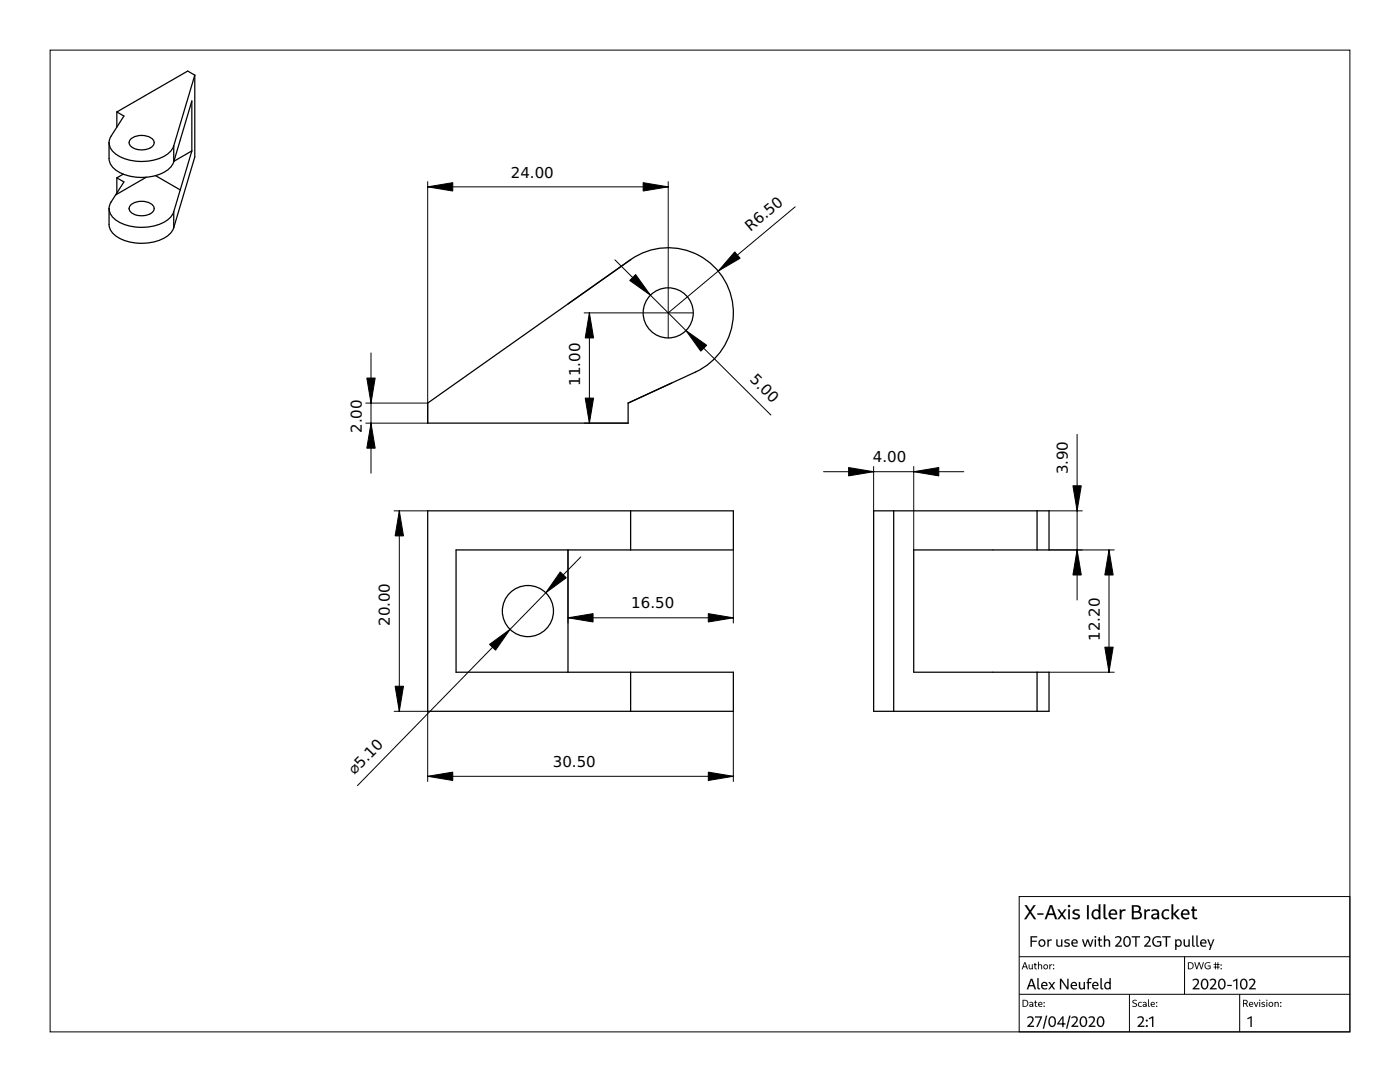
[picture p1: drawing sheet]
<svg xmlns="http://www.w3.org/2000/svg" width="279mm" height="216mm" viewBox="0 0 279 216" stroke-linecap="round" stroke-linejoin="round" font-family="sans-serif">
<defs><g id="words">
<g font-size="3">
<text x="101.9" y="35.4">24.00</text>
<text x="149.8" y="46.3" transform="rotate(-40 149.8 46.3)">R6.50</text>
<text x="115.8" y="77" transform="rotate(-90 115.8 77)">11.00</text>
<text x="149.5" y="75.8" transform="rotate(45 149.5 75.8)">5.00</text>
<text x="72.2" y="86.4" transform="rotate(-90 72.2 86.4)">2.00</text>
<text x="174.2" y="92.3">4.00</text>
<text x="213.1" y="94.7" transform="rotate(-90 213.1 94.7)">3.90</text>
<text x="77.8" y="124.9" transform="rotate(-90 77.8 124.9)">20.00</text>
<text x="126" y="121.4">16.50</text>
<text x="219.5" y="127.9" transform="rotate(-90 219.5 127.9)">12.20</text>
<text x="70.7" y="154.7" transform="rotate(-46 70.7 154.7)">⌀5.10</text>
<text x="110.3" y="153">30.50</text>
</g>
</g></defs>
<path d="M10 10h259.4v195.9h-259.4zM115.9 121.9h.1M203.4 178.9h66v27h-66zM203.4 190.9h66M203.4 198.4h66M225.4 198.4v7.5M236.4 190.9v7.5M247.4 198.4v7.5" fill="none" stroke="#000" stroke-width=".2"/>
<g fill="#000">
<path d="M248.9 203.2l.9-.4v2.1h-.2v-1.9v.1l-.6 .3z"/>
<path d="M204.4 192l-.5 1.4h.2l.4-1.3 .5 1.3h.1l-.4-1.4zM204.2 192.8v.2h.7v-.2zM205.3 192.4v.7a.35 .35 0 0 0 .3 .3 .35 .35 0 0 0 .4-.2h-.5v-.8zM205.9 192.4v.9l.2 .1v-1zM206.5 192.2v1.1l.4 .1-.3-.3v-.9zM206.3 192.4v.2h.6v-.2zM207.2 192.6l.1 .1 .5-.1v.8h.2v-.6a.4 .4 0 0 0-.3-.4 .4 .4 0 0 0-.5 .2zM207.2 191.9v1.5h.1v-1.5zM208.2 192.9a.5 .5 0 0 0 1 0 .5 .5 0 0 0-1 0zM208.3 192.9a.35 .35 0 0 1 .7 0 .35 .35 0 0 1-.7 0zM209.4 192.4v1h.2v-1zM209.5 192.6v.2l.5-.4zM210.1 193.3a.15 .15 0 0 0 .3 0 .15 .15 0 0 0-.3 0zM210.1 192.6a.15 .15 0 0 0 .3 0 .15 .15 0 0 0-.3 0z"/>
<path d="M204.4 192l-.5 1.4h.2l.4-1.3 .5 1.3h.1l-.4-1.4zM204.4 192h.3l.5 1.4h-.3l-.4-1.3-.4 1.3h-.2zM204.2 192.8v.2h.7v-.2zM204.2 192.8h.7v.2h-.7zM205.3 192.4v.7a.38 .38 0 0 0 .3 .3 .38 .38 0 0 0 .4-.2h-.5v-.8zM205.3 192.4h.2v.8l.5-.1v.2a.41 .41 0 0 1-.4 .1 .41 .41 0 0 1-.3-.3zM205.9 192.4v.9l.2 .1v-1zM205.9 192.4h.2v1l-.2-.1zM206.5 192.2v1.1l.4 .1-.3-.3v-.9zM206.5 192.1h.1l.1 1.1h.2v.2l-.4-.1zM206.3 192.4v.2h.6v-.2zM206.3 192.4h.6v.2h-.6zM207.2 192.6l.6 .1v.7h.2v-.6a.38 .38 0 0 0-.3-.4 .38 .38 0 0 0-.5 .2zM207.2 192.6l.3-.2a.37 .37 0 0 1 .5 .4v.6h-.2l-.1-.8-.4 .1zM207.2 191.9v1.5h.1v-1.5zM207.1 191.9h.2v1.5h-.2zM208.2 192.9a.5 .5 0 0 0 1 0 .5 .5 0 0 0-1 0zM208.2 192.9a.5 .5 0 0 1 1 0 .5 .5 0 0 1-1 0zM208.3 192.9a.35 .35 0 0 1 .7 0 .35 .35 0 0 1-.7 0zM208.4 192.9a.33 .33 0 0 0 .6 0 .33 .33 0 0 0-.6 0zM209.4 192.4v1h.2v-1zM209.4 192.4h.2v1h-.2zM209.5 192.6l.1 .2 .4-.4zM209.5 192.6l.5-.2v.2l-.4 .2zM210.1 193.3a.15 .15 0 0 0 .3 0 .15 .15 0 0 0-.3 0zM210.1 193.3a.15 .15 0 0 1 .3 0 .15 .15 0 0 1-.3 0zM210.1 192.6a.15 .15 0 0 0 .3 0 .15 .15 0 0 0-.3 0zM210.1 192.6a.15 .15 0 0 1 .3 0 .15 .15 0 0 1-.3 0z"/>
<path d="M205.7 195.3l-.8 2.1h.3l.7-1.9 .6 1.9h.3l-.8-2.1zM205.3 196.6v.2h1.1v-.2zM207 195.2v1.9a.35 .35 0 0 0 .2 .3 .35 .35 0 0 0 .4 0l-.3-.4v-1.8zM208 196.1a.79 .79 0 0 0-.1 1.1 .79 .79 0 0 0 1.1 .1l-.1-.2a.58 .58 0 0 1-.8-.2 .58 .58 0 0 1 .3-.8l.4 .2v.3h-.8v.1h1a.63 .63 0 0 0-.3-.7 .63 .63 0 0 0-.7 .1zM210.3 196l-1.1 1.4h.3l1.1-1.4zM209.2 196l1.1 1.4h.2l-1-1.4zM211.5 195.3v2.1h.3v-1.8l1.2 1.8h.2v-2.1h-.2v1.8l-1.2-1.8zM213.9 196.1a.79 .79 0 0 0-.1 1.1 .79 .79 0 0 0 1.1 .1l-.1-.2a.58 .58 0 0 1-.8-.2 .58 .58 0 0 1 .3-.8l.4 .2v.3h-.8v.1h1a.63 .63 0 0 0-.3-.7 .63 .63 0 0 0-.7 .1zM215.3 196v.9a.6 .6 0 0 0 .5 .5 .6 .6 0 0 0 .6-.2l-.1-.2-.2 .2a.35 .35 0 0 1-.5-.3v-.9zM216.3 196v1.2l.2 .2v-1.4zM217.3 195.2l-.2 .5v1.7h.2v-1.9l.5-.1 .1-.2zM216.9 196v.2h.9v-.2zM218.1 196.1a.79 .79 0 0 0 0 1.1 .79 .79 0 0 0 1.1 .1l-.1-.2a.58 .58 0 0 1-.9-.2 .58 .58 0 0 1 .4-.8l.3 .2 .1 .3h-.9v.1h1.1a.63 .63 0 0 0-.3-.7 .63 .63 0 0 0-.8 .1zM219.6 195.2v1.9a.35 .35 0 0 0 .2 .3 .35 .35 0 0 0 .4 0l-.3-.4v-1.8zM220.5 196.1a.71 .71 0 0 0 0 1.1 .71 .71 0 0 0 1.1-.1l-.1-.1-.1 .1a.46 .46 0 0 1-.7-.1 .52 .52 0 0 1 0-.6 .52 .52 0 0 1 .5-.2l.3 .2 .1-.2a.63 .63 0 0 0-1.1-.1zM221.4 195.2v2l.3 .2v-2.2z"/>
<path d="M205.7 195.3l-.8 2.1h.3l.6-1.9 .7 1.9h.3l-.8-2.1zM205.7 195.3h.3l.8 2.1h-.3l-.7-1.9-.6 1.9h-.3zM205.3 196.6v.2h1.1v-.2zM205.3 196.6h1.1v.2h-1.1zM207 195.2l.1 2.1 .5 .1-.3-.4v-1.8zM207 195.2h.3v1.8l.2 .2 .1 .2h-.1a.35 .35 0 0 1-.5-.3zM208 196.1a.78 .78 0 0 0-.1 1.1 .78 .78 0 0 0 1.1 .1l-.1-.2a.59 .59 0 0 1-.9-.2 .59 .59 0 0 1 .4-.8l.4 .2v.3h-.8v.1h1a.61 .61 0 0 0-.3-.7 .61 .61 0 0 0-.7 .1zM207.9 196.1a.64 .64 0 0 1 .8-.1 .64 .64 0 0 1 .3 .8h-1v-.3l.8 .1v-.3a.39 .39 0 0 0-.7 .1 .59 .59 0 0 0 .1 .7 .59 .59 0 0 0 .7 0l.1 .2a.8 .8 0 0 1-1-.1 .8 .8 0 0 1-.1-1.1zM210.3 196l-1 1.4h.2l1.1-1.4zM210.3 195.9h.3l-1.1 1.5h-.3zM209.2 196l1.1 1.4h.2l-1-1.4zM209.2 195.9h.3l1.1 1.5h-.3zM211.5 195.3v2.1h.3l-.1-1.8 1.3 1.8h.2v-2.1h-.2v1.8l-1.2-1.8zM211.5 195.3h.3l1.3 1.9-.1-1.9h.3v2.1h-.3l-1.3-1.8 .1 1.8h-.3zM213.9 196.1a.78 .78 0 0 0-.1 1.1 .78 .78 0 0 0 1.1 .1l-.1-.2a.59 .59 0 0 1-.9-.2 .59 .59 0 0 1 .4-.8l.4 .2v.3h-.8v.1h1a.61 .61 0 0 0-.3-.7 .61 .61 0 0 0-.7 .1zM213.8 196.1a.64 .64 0 0 1 .8-.1 .64 .64 0 0 1 .3 .8h-1v-.3l.8 .1v-.3a.39 .39 0 0 0-.7 .1 .59 .59 0 0 0 .1 .7 .59 .59 0 0 0 .7 0l.1 .2a.8 .8 0 0 1-1-.1 .8 .8 0 0 1-.1-1.1zM215.3 196v.9a.58 .58 0 0 0 .5 .5 .58 .58 0 0 0 .6-.2l-.1-.2-.2 .2a.37 .37 0 0 1-.6-.3l.1-.9zM215.3 195.9h.3v1a.42 .42 0 0 0 .3 .3 .42 .42 0 0 0 .4-.2l.1 .2a.62 .62 0 0 1-.6 .2 .62 .62 0 0 1-.5-.5zM216.3 196v1.2l.2 .2v-1.4zM216.3 195.9h.2v1.5h-.2v-.2zM217.3 195.2l-.2 .5v1.7h.2v-1.9l.3-.2 .2 .1 .1-.2zM217.3 195.2h.6l-.1 .2-.5 .1v1.9h-.2v-1.7zM216.9 196v.2h.9v-.2zM216.8 195.9h1v.3h-1zM218.1 196.1a.78 .78 0 0 0 0 1.1 .78 .78 0 0 0 1.1 .1l-.1-.2a.59 .59 0 0 1-.9-.2 .59 .59 0 0 1 .4-.8l.4 .2v.3h-.9v.1h1.1a.61 .61 0 0 0-.3-.7 .61 .61 0 0 0-.8 .1zM218.1 196.1a.64 .64 0 0 1 .8-.1 .64 .64 0 0 1 .3 .8h-1.1v-.3l.9 .1-.1-.3a.39 .39 0 0 0-.6 .1 .59 .59 0 0 0 .1 .7 .59 .59 0 0 0 .7 0l.1 .2a.8 .8 0 0 1-1.1-.1 .8 .8 0 0 1 0-1.1zM219.6 195.2l.1 2.1 .5 .1-.4-.4 .1-1.8zM219.6 195.2h.3v1.8l.2 .2 .1 .2h-.1a.35 .35 0 0 1-.5-.3zM220.6 196.1a.7 .7 0 0 0-.1 1.1 .7 .7 0 0 0 1.1-.1l-.1-.1-.1 .1a.47 .47 0 0 1-.8-.1 .53 .53 0 0 1 .1-.6 .53 .53 0 0 1 .5-.3l.3 .3 .1-.2a.61 .61 0 0 0-1-.1zM220.5 196.1a.63 .63 0 0 1 1.1 .1l-.1 .2-.2-.2a.45 .45 0 0 0-.6 .2 .53 .53 0 0 0 0 .6 .53 .53 0 0 0 .5 .2l.3-.2 .1 .1a.69 .69 0 0 1-1 .2 .69 .69 0 0 1-.2-.9zM221.4 195.2v2l.3 .2v-2.2zM221.4 195.2h.3v2.2h-.2l-.1-.2z"/>
<path d="M205.7 186.8v2.1h.2v-1h1v-.2h-1v-.7h1.1v-.2zM207.2 188.2a.75 .75 0 0 0 1.5 0 .75 .75 0 0 0-1.5 0zM207.4 188.2a.51 .51 0 0 1 1 0 .51 .51 0 0 1-1 0zM209 187.5v1.4h.3l-.1-1.4zM209.4 187.6l-.2 .4 .3-.3h.3l.1-.2zM210.8 187.5v.9a.6 .6 0 0 0 .4 .5 .6 .6 0 0 0 .7-.2l-.1-.2-.2 .2a.35 .35 0 0 1-.6-.3v-.9zM211.8 187.5v1.2l.2 .2v-1.4zM212.5 187.6l-.1 .3 .1 .2 .8 .4-.3 .2-.6-.1v.2l.4 .1a.57 .57 0 0 0 .7-.4l-.1-.3-.7-.4 .1-.1h.6l.1-.2-.5-.1zM214 187.6a.79 .79 0 0 0 0 1.1 .79 .79 0 0 0 1 .1v-.2a.58 .58 0 0 1-.9-.2 .58 .58 0 0 1 .4-.8l.3 .2v.3h-.8v.1h1.1a.63 .63 0 0 0-.3-.7 .63 .63 0 0 0-.8 .1zM215.9 187.5l.5 1.4h.3l.4-1.3h-.1l.5 1.3h.2l.5-1.4h-.2l-.5 1.3h.2l-.5-1.3h-.3l-.4 1.3-.3-1.3zM218.5 187.5v1.4h.2v-1.4zM218.4 186.9a.2 .2 0 0 0 .4 0 .2 .2 0 0 0-.4 0zM219.3 187v1.5a.45 .45 0 0 0 .7 .4l-.1-.2h-.3l-.1-.2v-1.5zM219.1 187.5v.2h.8v-.2zM220.4 187.7l.1 .1 .3-.1a.36 .36 0 0 1 .5 .3v.9h.2v-.9a.61 .61 0 0 0-.4-.6 .61 .61 0 0 0-.7 .3zM220.3 186.7v2.2h.2v-2.2zM222.5 187l.1 .2 .3-.2a.44 .44 0 0 1 .5 .1 .44 .44 0 0 1 .1 .5l-.9 1.3h1.3v-.2l-1.1 .1a1.79 1.79 0 0 0 1-1.7 .8 .8 0 0 0-1.3-.1zM224.4 187.1a1.17 1.17 0 0 0 .5 1.8 1.14 1.14 0 0 0 .8-1 1.14 1.14 0 0 0-.8-1.1zM224.7 187.1l.2-.1a1 1 0 0 1 0 1.7 1.02 1.02 0 0 1-.2-1.6zM225.9 186.8v.2h.7v1.9h.2v-1.9h.7v-.2zM228.3 187l.1 .2 .3-.2a.44 .44 0 0 1 .5 .1 .44 .44 0 0 1 .1 .5l-1 1.3h1.4v-.2l-1.1 .1a1.79 1.79 0 0 0 .9-1.7 .8 .8 0 0 0-1.2-.1zM230.1 187.2a1.09 1.09 0 0 0 .2 1.5 1.09 1.09 0 0 0 1.5 0v-.9h-.9v.2h.6v.7l.1-.1a.88 .88 0 0 1-1.4-.8 .88 .88 0 0 1 1.4-.7l.1-.2-.4-.1a1.14 1.14 0 0 0-1.2 .4zM232 186.8v.2h.7v1.9h.2v-1.9h.7v-.2zM234.7 187.7l.1 .1 .1-.1a.46 .46 0 0 1 .6 .2 .51 .51 0 0 1 0 .6 .51 .51 0 0 1-.5 .2l-.3-.3-.1 .1a.67 .67 0 0 0 1 .3 .67 .67 0 0 0 .2-.9 .63 .63 0 0 0-1.1-.2zM234.5 187.5v2.1h.3v-2zM236.2 187.5v.9a.6 .6 0 0 0 .5 .5 .6 .6 0 0 0 .6-.2l-.1-.2-.2 .2a.35 .35 0 0 1-.5-.3v-.9zM237.2 187.5v1.2l.2 .2v-1.4zM237.9 186.7v1.9a.35 .35 0 0 0 .2 .3 .35 .35 0 0 0 .4 0l-.3-.4v-1.8zM238.8 186.7v1.9a.35 .35 0 0 0 .1 .3 .35 .35 0 0 0 .4 0l-.3-.4v-1.8zM239.7 187.6a.79 .79 0 0 0 0 1.1 .79 .79 0 0 0 1 .1v-.2a.58 .58 0 0 1-.9-.2 .58 .58 0 0 1 .4-.8l.3 .2v.3h-.8v.1h1.1a.63 .63 0 0 0-.3-.7 .63 .63 0 0 0-.8 .1zM241 187.5l.5 1.4-.2 .7h.2l.8-2.1h-.2l-.5 1.3-.4-1.3z"/>
<path d="M205.7 186.8v2.1h.2v-1h1v-.2h-1v-.7h1.1v-.2zM205.7 186.8h1.3v.2h-1.1v.7h1v.2h-1v1h-.2zM207.2 188.2a.75 .75 0 0 0 1.5 0 .75 .75 0 0 0-1.5 0zM207.2 188.2a.76 .76 0 0 1 1.5 0 .76 .76 0 0 1-1.5 0zM207.4 188.2a.55 .55 0 0 1 1.1 0 .55 .55 0 0 1-1.1 0zM207.4 188.2a.5 .5 0 0 0 1 0 .5 .5 0 0 0-1 0zM209 187.5v1.4h.3l-.1-1.4zM209 187.4h.3v1.5h-.3zM209.2 187.7v.3l.3-.3h.3l.1-.2h-.4zM209.3 187.6l.6-.1v.2h-.4l-.3 .3zM210.8 187.5v.9a.58 .58 0 0 0 .5 .5 .58 .58 0 0 0 .6-.2l-.1-.2-.2 .2a.37 .37 0 0 1-.6-.3v-.9zM210.8 187.4h.3v1a.42 .42 0 0 0 .3 .3 .42 .42 0 0 0 .4-.2l.1 .2a.62 .62 0 0 1-.6 .2 .62 .62 0 0 1-.5-.5zM211.8 187.5v1.2l.2 .2v-1.4zM211.8 187.4h.2v1.5h-.2v-.2zM212.5 187.6v.5l.8 .4-.3 .2-.6-.1v.2l.4 .1a.55 .55 0 0 0 .7-.4l-.2-.3-.7-.4 .2-.2 .6 .1 .1-.2-.5-.1zM212.5 187.6l.5-.2 .5 .1-.1 .2h-.7v.3l.4 .1a.43 .43 0 0 1 .4 .6l-.6 .2-.5-.1v-.2l.6 .1 .3-.2-.8-.4zM214 187.6a.78 .78 0 0 0 0 1.1 .78 .78 0 0 0 1 .1v-.2a.59 .59 0 0 1-.9-.2 .59 .59 0 0 1 .4-.8l.3 .2 .1 .3h-.9v.1h1a.61 .61 0 0 0-.2-.7 .61 .61 0 0 0-.8 .1zM214 187.6a.64 .64 0 0 1 .8-.1 .64 .64 0 0 1 .3 .8h-1.1v-.3l.8 .1v-.3a.39 .39 0 0 0-.7 .1 .59 .59 0 0 0 .1 .7 .59 .59 0 0 0 .8 0v.2a.8 .8 0 0 1-1-.1 .8 .8 0 0 1 0-1.1zM215.9 187.5l.5 1.4h.3l.3-1.3 .5 1.3h.2l.5-1.4h-.2l-.4 1.3-.4-1.3h-.3l-.4 1.3-.3-1.3zM215.9 187.4h.3l.4 1.4h-.1l.4-1.4h.3l.5 1.4h-.2l.4-1.4h.3l-.5 1.5h-.2l-.5-1.3h.1l-.4 1.3h-.3zM218.5 187.5v1.4h.2v-1.4zM218.5 187.4h.2v1.5h-.2zM218.4 186.9a.2 .2 0 0 0 .4 0 .2 .2 0 0 0-.4 0zM218.4 186.9a.2 .2 0 0 1 .4 0 .2 .2 0 0 1-.4 0zM219.3 187v1.5a.44 .44 0 0 0 .7 .3l-.1-.1-.4-.1v-1.6zM219.3 187h.2v1.5l.1 .1 .3 .1 .1 .2h-.1a.45 .45 0 0 1-.6-.4zM219.1 187.5v.2h.8v-.2zM219.1 187.4h.8v.3h-.8zM220.4 187.7l.1 .1 .3-.2a.38 .38 0 0 1 .5 .4v.9h.2v-.9a.59 .59 0 0 0-.4-.5 .59 .59 0 0 0-.7 .2zM220.4 187.7a.62 .62 0 0 1 .7-.3 .62 .62 0 0 1 .4 .6v.9h-.2v-.9a.43 .43 0 0 0-.4-.4 .43 .43 0 0 0-.4 .3zM220.3 186.7v2.2h.2v-2.2zM220.3 186.7h.3v2.2h-.3zM222.5 187l.1 .2a.52 .52 0 0 1 .6-.2 .52 .52 0 0 1 .3 .7l-.9 1v.2h1.3v-.2h-1.1a1.78 1.78 0 0 0 .9-1.6 .78 .78 0 0 0-1.2-.1zM222.5 187a.72 .72 0 0 1 1.1-.1 .72 .72 0 0 1 0 1.1l-.8 .8v-.1h1.1v.2h-1.4v-.2a1.74 1.74 0 0 0 1-1.5l-.4-.2-.5 .2zM224.4 187.1a1.16 1.16 0 0 0 .5 1.8 1.13 1.13 0 0 0 .8-1 1.13 1.13 0 0 0-.8-1.1zM224.4 187.1a.7 .7 0 0 1 .7-.3 .7 .7 0 0 1 .5 .6 1.15 1.15 0 0 1-.7 1.5 1.19 1.19 0 0 1-.5-1.8zM224.7 187h.2a1.01 1.01 0 0 1 0 1.7 1.03 1.03 0 0 1-.2-1.7zM224.7 187.1a1.08 1.08 0 0 0 .2 1.6 .98 .98 0 0 0 0-1.7zM225.9 186.8v.2h.7v1.9h.2v-1.9h.7v-.2zM225.9 186.8h1.6v.2h-.7v1.9h-.2v-1.9h-.7zM228.3 187l.1 .2a.52 .52 0 0 1 .6-.2 .52 .52 0 0 1 .3 .7l-1 1v.2h1.4v-.2h-1.1a1.78 1.78 0 0 0 .9-1.6 .78 .78 0 0 0-1.2-.1zM228.3 187a.72 .72 0 0 1 1-.1 .72 .72 0 0 1 .1 1.1l-.8 .8v-.1h1.1v.2h-1.4v-.2a1.74 1.74 0 0 0 1-1.5l-.4-.2-.5 .2zM230.2 187.2a1.08 1.08 0 0 0 .1 1.5 1.08 1.08 0 0 0 1.4 0l.1-.9h-.9v.2h.6v.7l.1-.1a.88 .88 0 0 1-1.4-.8 .88 .88 0 0 1 1.4-.7l.1-.2-.4-.1a1.13 1.13 0 0 0-1.1 .4zM230.1 187.2a1.26 1.26 0 0 1 1.6-.3l-.1 .2a.86 .86 0 0 0-1.2 .1 .86 .86 0 0 0 0 1.2 .86 .86 0 0 0 1.2 .1l-.1 .2v-.7h-.6v-.2h.9v.9a1.11 1.11 0 0 1-1.5 0 1.11 1.11 0 0 1-.2-1.5zM232 186.8v.2h.7v1.9h.2v-1.9h.7v-.2zM231.9 186.8h1.7v.2h-.7v1.9h-.3l.1-1.9h-.8zM234.7 187.7l.1 .1 .1-.1a.47 .47 0 0 1 .7 .2 .53 .53 0 0 1 0 .6 .53 .53 0 0 1-.6 .2l-.3-.3-.1 .1a.67 .67 0 0 0 1 .3 .67 .67 0 0 0 .2-.9 .63 .63 0 0 0-1.1-.2zM234.7 187.7a.72 .72 0 0 1 1 0 .72 .72 0 0 1 0 1 .72 .72 0 0 1-1 .1l-.1-.3 .2-.1a.42 .42 0 0 0 .3 .3 .42 .42 0 0 0 .4-.2 .52 .52 0 0 0 0-.6 .52 .52 0 0 0-.5-.2l-.3 .1zM234.5 187.5v2.1h.3v-2zM234.5 187.4h.2l.1 .2v2h-.3zM236.2 187.5v.9a.58 .58 0 0 0 .5 .5 .58 .58 0 0 0 .6-.2l-.1-.2-.2 .2a.37 .37 0 0 1-.5-.3v-.9zM236.2 187.4h.3v1a.42 .42 0 0 0 .3 .3 .42 .42 0 0 0 .5-.2v.2a.62 .62 0 0 1-.6 .2 .62 .62 0 0 1-.5-.5zM237.2 187.5v1.2l.2 .2v-1.4zM237.2 187.4h.2v1.5h-.2v-.2zM237.9 186.7l.1 2 .5 .2-.4-.4 .1-1.8zM237.9 186.7h.3v1.8l.2 .2 .1 .2h-.1a.35 .35 0 0 1-.5-.3zM238.8 186.7v2l.5 .2-.3-.4v-1.8zM238.7 186.7h.3v1.8l.3 .2v.2h-.1a.35 .35 0 0 1-.5-.3zM239.7 187.6a.78 .78 0 0 0 0 1.1 .78 .78 0 0 0 1 .1v-.2a.59 .59 0 0 1-.9-.2 .59 .59 0 0 1 .4-.8l.3 .2 .1 .3h-.9v.1h1a.61 .61 0 0 0-.2-.7 .61 .61 0 0 0-.8 .1zM239.7 187.6a.64 .64 0 0 1 .8-.1 .64 .64 0 0 1 .3 .8h-1.1v-.3l.8 .1v-.3a.39 .39 0 0 0-.7 .1 .59 .59 0 0 0 .1 .7 .59 .59 0 0 0 .8 0v.2a.8 .8 0 0 1-1-.1 .8 .8 0 0 1 0-1.1zM241 187.5l.5 1.4-.2 .7h.2l.8-2.1h-.2l-.5 1.3-.4-1.3zM240.9 187.4h.3l.5 1.4h-.1l.5-1.4h.3l-.9 2.2h-.3l.3-.7z"/>
<path d="M204.5 180.6l1.9 2.8h.4l-1.9-2.8zM205.4 181.9l-1 1.5h.4l.8-1.2zM206.3 180.6l-.8 1.1 .2 .3 1-1.4zM207.1 182.3v.2h1.1v-.2zM209.5 180.6l-1 2.8h.4l.9-2.5 .8 2.5h.4l-1-2.8zM209 182.3v.3h1.4v-.3zM212.5 181.5l-1.5 1.9h.4l1.4-1.9zM211 181.5l1.4 1.9h.4l-1.4-1.9zM213.2 181.5v1.9h.3v-1.9zM213.1 180.8a.25 .25 0 0 0 .5 0 .25 .25 0 0 0-.5 0zM214.3 181.6l-.2 .4a1.17 1.17 0 0 0 1 .7l.1 .2a.78 .78 0 0 1-1.1 .1l-.1 .3 .5 .1a.66 .66 0 0 0 .8-.1 .66 .66 0 0 0 .1-.8l-.9-.3-.1-.2 .2-.3 .8 .1v-.3l-.5-.1zM216.9 180.6v2.8h.4v-2.8zM218.1 181.7a.96 .96 0 0 0-.1 1.3 .96 .96 0 0 0 1.3 .2l.1-.2-.1-.1a.65 .65 0 0 1-.9 0 .65 .65 0 0 1 0-.9 .65 .65 0 0 1 .9 0l.2-.2a.84 .84 0 0 0-1.4-.1zM219.3 180.4v2.8l.1 .2h.2v-3zM220.3 180.4v2.6a.47 .47 0 0 0 .2 .4 .47 .47 0 0 0 .5 0l-.1-.3h-.3v-.2v-2.5zM221.5 181.7a1.05 1.05 0 0 0 0 1.4 1.05 1.05 0 0 0 1.4 .2l-.1-.2a.77 .77 0 0 1-1.2-.3 .77 .77 0 0 1 .5-1.1l.5 .3v.3h-1.1v.2h1.4a.84 .84 0 0 0-.4-1 .84 .84 0 0 0-1 .2zM223.5 181.5v1.9h.3l-.1-1.9zM223.9 181.6l-.2 .2v.3l.4-.3h.4l.1-.3zM225.9 180.6v2.8h1a.81 .81 0 0 0 1-.7 .81 .81 0 0 0-.9-.9h-.9v.3h.9a.52 .52 0 0 1 .5 .4 .52 .52 0 0 1-.2 .6h-1.1v-2.2l.9 .1 .2 .1v.5l-.5 .3h.5a.7 .7 0 0 0 .3-.9 .7 .7 0 0 0-.9-.4zM228.4 181.5v1.9h.3v-1.9zM228.8 181.6l-.2 .2v.3l.4-.3h.5v-.3zM229.8 181.6l.1 .3 .6-.2 .4 .2 .2 1.5h.2v-1.3a.89 .89 0 0 0-.6-.7 .89 .89 0 0 0-.9 .2zM229.8 182.6a.7 .7 0 0 0 .5 .9 .7 .7 0 0 0 .9-.5l.1-.3h-.1a.57 .57 0 0 1-.5 .5 .57 .57 0 0 1-.6-.4l.2-.2 .7-.1v-.2l-.9 .1zM232.2 181.6a1.01 1.01 0 0 0-.3 1.4 1.01 1.01 0 0 0 1.4 .3v-.2a.73 .73 0 0 1-1.2-.7 .73 .73 0 0 1 1.2-.6v-.2l-.3-.2zM235 181.5l-.9 .9 .9 1h.5l-1.1-1.1v.2l1-1zM233.8 180.4v3h.3v-3zM235.9 181.7a1.05 1.05 0 0 0 0 1.4 1.05 1.05 0 0 0 1.4 .2l-.1-.2a.77 .77 0 0 1-1.1-.3 .77 .77 0 0 1 .5-1.1l.4 .3 .1 .3h-1.2v.2h1.5a.84 .84 0 0 0-.4-1 .84 .84 0 0 0-1.1 .2zM238 180.9v2a.61 .61 0 0 0 .9 .4v-.2l-.5-.1-.1-2.1zM237.7 181.5v.2h1.1v-.2z"/>
<path d="M204.5 180.6l1.9 2.8h.4l-1.9-2.8zM204.5 180.6h.4l1.9 2.8h-.4zM205.4 181.9l-1 1.5h.4l.8-1.2zM205.4 181.9l.2 .3-.8 1.2h-.4zM206.3 180.6l-.8 1.1 .2 .3 1-1.4zM206.3 180.6h.4l-1 1.4-.2-.3zM207.1 182.3v.2h1.1v-.2zM207 182.2h1.2v.3h-1.2zM209.5 180.6l-1 2.8h.4l.8-2.6 .9 2.6h.4l-1-2.8zM209.5 180.6h.5l1 2.8h-.4l-.9-2.6-.8 2.6h-.4zM209 182.3v.3h1.4v-.3zM209 182.3h1.4v.3h-1.4zM212.5 181.5l-1.4 1.9h.3l1.4-1.9zM212.4 181.5h.5l-1.5 1.9h-.4zM211 181.5l1.4 1.9h.4l-1.4-1.9zM211 181.5h.4l1.4 1.9h-.4zM213.2 181.5v1.9h.3v-1.9zM213.2 181.5h.3v1.9h-.3zM213.1 180.8a.25 .25 0 0 0 .5 0 .25 .25 0 0 0-.5 0zM213.1 180.8a.25 .25 0 0 1 .5 0 .25 .25 0 0 1-.5 0zM214.3 181.6a.51 .51 0 0 0-.2 .6 .51 .51 0 0 0 .5 .3l.5 .2 .1 .2a.76 .76 0 0 1-1.1 .1l-.1 .3 .5 .1a.65 .65 0 0 0 .8-.1 .65 .65 0 0 0 .1-.7l-1-.4v-.2l.2-.3 .8 .1v-.3h-.5zM214.3 181.6l.6-.2 .6 .1-.1 .3-.6-.1-.4 .1 .1 .3 .2 .1a.65 .65 0 0 1 .7 .3 .65 .65 0 0 1-.1 .8l-.5 .2-.8-.2 .1-.3 .5 .1a.44 .44 0 0 0 .6-.2l-.3-.3a.73 .73 0 0 1-.8-.8zM216.9 180.6v2.8h.4v-2.8zM216.9 180.6h.4v2.8h-.4zM218.1 181.7a.94 .94 0 0 0-.1 1.3 .94 .94 0 0 0 1.2 .2l.2-.2-.1-.1a.67 .67 0 0 1-.9 0 .67 .67 0 0 1 0-.9 .67 .67 0 0 1 .9 0l.1-.2a.82 .82 0 0 0-1.3-.1zM218.1 181.7a.84 .84 0 0 1 1.4 .2l-.2 .2a.63 .63 0 0 0-.9-.3 .63 .63 0 0 0-.2 .9 .59 .59 0 0 0 .5 .4 .59 .59 0 0 0 .6-.3l.2 .2a.92 .92 0 0 1-1.3 .3 .92 .92 0 0 1-.3-1.3zM219.3 180.4v2.8l.1 .2h.2v-3zM219.3 180.4h.3v3h-.2l-.1-.2zM220.3 180.4v2.6a.5 .5 0 0 0 .7 .4l-.1-.3h-.3v-.2v-2.5zM220.2 180.4h.4v2.5v.2h.3l.1 .3h-.1a.46 .46 0 0 1-.7-.4zM221.5 181.7a1.03 1.03 0 0 0 0 1.4 1.03 1.03 0 0 0 1.4 .2l-.1-.2a.78 .78 0 0 1-1.2-.3 .78 .78 0 0 1 .5-1.1 .52 .52 0 0 1 .5 .6h-1.1v.2h1.4a.82 .82 0 0 0-.4-1 .82 .82 0 0 0-1 .2zM221.5 181.7a.85 .85 0 0 1 1.1-.2 .85 .85 0 0 1 .3 1h-1.4v-.2h1.1v-.3a.53 .53 0 0 0-.7-.2 .53 .53 0 0 0-.3 .6 .79 .79 0 0 0 1.2 .6l.1 .3a1.07 1.07 0 0 1-1.4-.2 1.07 1.07 0 0 1 0-1.4zM223.5 181.5v1.9h.3l-.1-1.9zM223.5 181.5h.3v1.9h-.3zM223.7 181.8v.3l.4-.3h.4l.1-.3h-.5zM223.9 181.6l.7-.1v.3a.79 .79 0 0 0-.9 .3v-.3zM225.9 180.6v2.8h1a.79 .79 0 0 0 1-.7 .79 .79 0 0 0-.9-.9h-.9v.3h.9a.54 .54 0 0 1 .6 .5 .54 .54 0 0 1-.7 .5h-.7v-2.2a.98 .98 0 0 1 1.1 .3v.4l-.5 .3h.5a.69 .69 0 0 0 .3-.9 .69 .69 0 0 0-.9-.4zM225.9 180.6a1.6 1.6 0 0 1 1.7 .4 .68 .68 0 0 1-.3 .9h-.5l.5-.3v-.5l-.2-.1-.9-.1v2.2h1.1l.2-.2a.53 .53 0 0 0-.5-.8h-.9v-.3h.9a.83 .83 0 0 1 .9 .9 .83 .83 0 0 1-1 .7h-1zM228.4 181.5v1.9h.3v-1.9zM228.4 181.5h.3v1.9h-.3zM228.6 181.8l.1 .3 .3-.3h.5v-.3h-.5zM228.8 181.6l.7-.1v.3a.79 .79 0 0 0-.9 .3v-.3zM229.8 181.6l.1 .3 .4-.2a.53 .53 0 0 1 .7 .4v1.1l.1 .2h.2v-1.3a.87 .87 0 0 0-.6-.7 .87 .87 0 0 0-.9 .2zM229.8 181.6a.98 .98 0 0 1 1.5 .5v1.3h-.2l-.2-1.5-.4-.2-.6 .2zM229.8 182.6a.69 .69 0 0 0 .5 .9 .69 .69 0 0 0 .9-.5l.1-.3h-.1a.58 .58 0 0 1-.5 .5 .58 .58 0 0 1-.6-.4l.2-.2 .7-.1v-.2l-.9 .1zM229.9 182.5l1.2-.2v.2l-1 .2v.3a.62 .62 0 0 0 1-.4l.2 .1a.79 .79 0 0 1-.7 .7 .79 .79 0 0 1-.9-.5zM232.1 181.7a.98 .98 0 0 0-.1 1.4 .98 .98 0 0 0 1.3 .2v-.2a.73 .73 0 0 1-1.2-.7 .73 .73 0 0 1 1.2-.6v-.2l-.2-.1a1.03 1.03 0 0 0-1 .2zM232.2 181.6l.8-.2 .4 .1-.1 .3a.71 .71 0 0 0-1.1 .6 .71 .71 0 0 0 1.1 .6v.3a1.02 1.02 0 0 1-1.4-.3 1.02 1.02 0 0 1 .3-1.4zM235 181.5l-.9 .9 .9 1h.4l-.9-1.1-.1 .1 1-.9zM235 181.5h.4l-1 1v-.3l1.1 1.2h-.5l-.9-1zM233.8 180.4v3h.3v-3zM233.8 180.4h.4v3h-.4zM235.9 181.7a1.03 1.03 0 0 0 0 1.4 1.03 1.03 0 0 0 1.4 .2l-.1-.2a.78 .78 0 0 1-1.2-.3 .78 .78 0 0 1 .6-1.1 .52 .52 0 0 1 .5 .6h-1.2v.2h1.4a.82 .82 0 0 0-.3-1 .82 .82 0 0 0-1.1 .2zM235.9 181.7a.85 .85 0 0 1 1.1-.2 .85 .85 0 0 1 .4 1h-1.5v-.2h1.2l-.1-.3a.53 .53 0 0 0-.7-.2 .53 .53 0 0 0-.3 .6 .79 .79 0 0 0 1.2 .6l.1 .3a1.07 1.07 0 0 1-1.4-.2 1.07 1.07 0 0 1 0-1.4zM238 180.9v2a.59 .59 0 0 0 .9 .4v-.2l-.3 .1-.3-.2v-2.1zM238 180.9h.3l.1 2.1 .5 .1v.2a.64 .64 0 0 1-.9-.4zM237.7 181.5v.2h1.1v-.2zM237.7 181.5h1.2v.3h-1.2z"/>
<path d="M237.1 192v1.4a.77 .77 0 0 0 1-.3 .77 .77 0 0 0-.3-1zM237.3 192.2a.59 .59 0 0 1 .7 .5 .59 .59 0 0 1-.7 .6zM238.3 192l.5 1.4h.1l.4-1.3 .4 1.3h.1l.5-1.4h-.2l-.4 1.3-.3-1.3h-.2l-.4 1.3-.3-1.3zM240.6 192.2a.73 .73 0 0 0 0 1 .73 .73 0 0 0 1 .1v-.6h-.6v.1h.4l.1 .4a.59 .59 0 0 1-1-.5 .59 .59 0 0 1 1-.5v-.1l-.4-.1zM243 192v1.4h.1v-1.4zM242.2 192.9v.1h1.2v-.1zM242.5 192v1.4h.1v-1.4zM242.2 192.4v.1h1.2v-.1zM243.6 193.3a.13 .13 0 0 0 .2 0 .13 .13 0 0 0-.2 0zM243.6 192.6a.13 .13 0 0 0 .2 0 .13 .13 0 0 0-.2 0z"/>
<path d="M237.1 192v1.4a.76 .76 0 0 0 1-.3 .76 .76 0 0 0-.3-1zM237.1 192a.82 .82 0 0 1 1.1 .7 .83 .83 0 0 1-1.1 .7zM237.2 192.1a.6 .6 0 0 1 .9 .6 .6 .6 0 0 1-.9 .6zM237.3 192.2v1a.58 .58 0 0 0 .7-.5 .58 .58 0 0 0-.7-.5zM238.3 192l.5 1.4h.1l.4-1.3 .4 1.3h.1l.5-1.4h-.2l-.3 1.3-.4-1.3h-.2l-.4 1.3-.3-1.3zM238.3 192h.2l.4 1.3h-.1l.4-1.3h.2l.4 1.3h-.1l.4-1.3h.2l-.4 1.4h-.2l-.5-1.3h.2l-.5 1.3h-.1zM240.6 192.2a.72 .72 0 0 0 0 1 .72 .72 0 0 0 1 0v-.5h-.6v.1h.4l.1 .4a.59 .59 0 0 1-1-.5 .59 .59 0 0 1 1-.5v-.1l-.4-.1zM240.6 192.2l.5-.2 .5 .1-.1 .1a.58 .58 0 0 0-.8 .1 .58 .58 0 0 0 0 .8 .58 .58 0 0 0 .8 .1l-.1 .1v-.5h-.4v-.1h.6v.6a.74 .74 0 0 1-1-.1 .74 .74 0 0 1 0-1zM243 192v1.4h.1v-1.4zM243 192h.1v1.4h-.1zM242.2 192.9v.1h1.2v-.1zM242.2 192.9h1.2v.1h-1.2zM242.5 192v1.4h.1v-1.4zM242.5 192h.1v1.4h-.1zM242.2 192.4v.1h1.2v-.1zM242.2 192.4h1.2v.1h-1.2zM243.6 193.3a.12 .12 0 0 0 .2 0 .12 .12 0 0 0-.2 0zM243.6 193.3a.15 .15 0 0 1 .3 0 .15 .15 0 0 1-.3 0zM243.6 192.6a.12 .12 0 0 0 .2 0 .12 .12 0 0 0-.2 0zM243.6 192.6a.15 .15 0 0 1 .3 0 .15 .15 0 0 1-.3 0z"/>
<path d="M238 195.5l.1 .2 .3-.2a.44 .44 0 0 1 .5 .1 .44 .44 0 0 1 .1 .6l-1 1.2h1.4v-.2l-1.1 .1a1.79 1.79 0 0 0 .9-1.7 .8 .8 0 0 0-1.2-.1zM239.9 195.6a1.17 1.17 0 0 0 .5 1.8 1.14 1.14 0 0 0 .8-1 1.14 1.14 0 0 0-.8-1.1zM240.2 195.6l.2-.1a1 1 0 0 1 0 1.7 1.02 1.02 0 0 1-.2-1.6zM241.4 195.5l.1 .2 .3-.2a.44 .44 0 0 1 .5 .1 .44 .44 0 0 1 .1 .6l-.9 1.2h1.3v-.2l-1 .1a1.79 1.79 0 0 0 .9-1.7 .8 .8 0 0 0-1.3-.1zM243.3 195.6a1.17 1.17 0 0 0 .5 1.8 1.14 1.14 0 0 0 .8-1 1.14 1.14 0 0 0-.8-1.1zM243.6 195.6l.2-.1a1 1 0 0 1 0 1.7 1.02 1.02 0 0 1-.2-1.6zM245 196.5v.2h.8v-.2zM246 195.7l.1 .2 .7-.3-.1-.1v1.9h.2v-2.1zM247.7 195.6a1.17 1.17 0 0 0 .5 1.8 1.14 1.14 0 0 0 .8-1 1.14 1.14 0 0 0-.8-1.1zM248 195.6l.2-.1a1 1 0 0 1 0 1.7 1.02 1.02 0 0 1-.2-1.6zM249.2 195.5l.1 .2 .4-.2a.44 .44 0 0 1 .5 .1 .44 .44 0 0 1 0 .6l-.9 1.2h1.3v-.2l-1 .1a1.79 1.79 0 0 0 .9-1.7 .8 .8 0 0 0-1.3-.1z"/>
<path d="M238 195.5l.1 .2a.52 .52 0 0 1 .6-.2 .52 .52 0 0 1 .3 .7l-1 1v.2h1.4v-.2h-1.1a1.78 1.78 0 0 0 .9-1.6 .78 .78 0 0 0-1.2-.1zM238 195.5a.72 .72 0 0 1 1-.1 .72 .72 0 0 1 .1 1.1l-.8 .8v-.1h1.1v.2h-1.4v-.2a1.74 1.74 0 0 0 1-1.5l-.4-.2-.5 .2zM239.9 195.6a1.16 1.16 0 0 0 .5 1.8 1.13 1.13 0 0 0 .7-1 1.13 1.13 0 0 0-.7-1.1zM239.9 195.6a.7 .7 0 0 1 .7-.3 .7 .7 0 0 1 .5 .6 1.15 1.15 0 0 1-.7 1.5 1.19 1.19 0 0 1-.5-1.8zM240.2 195.5h.2a1.01 1.01 0 0 1 0 1.7 1.03 1.03 0 0 1-.2-1.7zM240.2 195.6a1.08 1.08 0 0 0 .2 1.6 .98 .98 0 0 0 0-1.7zM241.4 195.5l.1 .2a.52 .52 0 0 1 .7-.2 .52 .52 0 0 1 .2 .7l-.9 1v.2h1.3v-.2h-1.1a1.78 1.78 0 0 0 .9-1.6 .78 .78 0 0 0-1.2-.1zM241.4 195.5a.72 .72 0 0 1 1.1-.1 .72 .72 0 0 1 0 1.1l-.8 .8v-.1h1.1v.2h-1.4l.1-.2a1.74 1.74 0 0 0 .9-1.5l-.4-.2-.5 .2zM243.3 195.6a1.16 1.16 0 0 0 .5 1.8 1.13 1.13 0 0 0 .8-1 1.13 1.13 0 0 0-.8-1.1zM243.3 195.6a.7 .7 0 0 1 .7-.3 .7 .7 0 0 1 .5 .6 1.15 1.15 0 0 1-.7 1.5 1.19 1.19 0 0 1-.5-1.8zM243.6 195.5h.2a1.01 1.01 0 0 1 0 1.7 1.03 1.03 0 0 1-.2-1.7zM243.6 195.6a1.08 1.08 0 0 0 .2 1.6 .98 .98 0 0 0 0-1.7zM245 196.5v.2h.8v-.2zM244.9 196.5h.9v.3h-.9zM246 195.7l.1 .2 .7-.3-.1 1.8h.2v-2.1zM246 195.7l.9-.4v2.1h-.2v-1.9l.1 .1-.7 .3zM247.7 195.6a1.16 1.16 0 0 0 .5 1.8 1.13 1.13 0 0 0 .7-1 1.13 1.13 0 0 0-.7-1.1zM247.7 195.6a.7 .7 0 0 1 .7-.3 .7 .7 0 0 1 .5 .6 1.15 1.15 0 0 1-.7 1.5 1.19 1.19 0 0 1-.5-1.8zM248 195.5h.2a1.01 1.01 0 0 1 0 1.7 1.03 1.03 0 0 1-.2-1.7zM248 195.6a1.08 1.08 0 0 0 .2 1.6 .98 .98 0 0 0 0-1.7zM249.2 195.5l.1 .2a.52 .52 0 0 1 .7-.2 .52 .52 0 0 1 .2 .7l-.9 1v.2h1.3v-.2h-1a1.78 1.78 0 0 0 .9-1.6 .78 .78 0 0 0-1.3-.1zM249.2 195.5a.72 .72 0 0 1 1.1-.1 .72 .72 0 0 1 0 1.1l-.7 .8-.1-.1h1.1v.2h-1.3v-.2a1.74 1.74 0 0 0 .9-1.5l-.4-.2-.5 .2z"/>
<path d="M204.1 199.5v1.4a.77 .77 0 0 0 1-.3 .77 .77 0 0 0-.3-1zM204.3 199.7a.59 .59 0 0 1 .7 .5 .59 .59 0 0 1-.7 .6zM205.4 200l.1 .1h.5l.1 .8h.1v-.6a.44 .44 0 0 0-.3-.4 .44 .44 0 0 0-.5 .1zM205.5 200.5v.3a.37 .37 0 0 0 .4 .1 .37 .37 0 0 0 .2-.4l-.3 .3-.2-.1v-.2l.5-.1v-.1zM206.6 199.7v1.1l.4 .1-.3-.3v-.9zM206.4 199.9v.2h.6v-.2zM207.4 200a.53 .53 0 0 0-.1 .7 .53 .53 0 0 0 .7 .1l-.1-.1a.37 .37 0 0 1-.5-.1 .37 .37 0 0 1 .4-.5l.1 .2h-.6v.2h.7l-.2-.5zM208.3 200.8a.13 .13 0 0 0 .2 0 .13 .13 0 0 0-.2 0zM208.3 200.1a.13 .13 0 0 0 .2 0 .13 .13 0 0 0-.2 0z"/>
<path d="M204.1 199.5v1.4a.76 .76 0 0 0 1-.3 .76 .76 0 0 0-.3-1zM204.1 199.5a.82 .82 0 0 1 1.1 .7 .83 .83 0 0 1-1.1 .7zM204.2 199.6a.6 .6 0 0 1 .9 .6 .6 .6 0 0 1-.9 .6zM204.3 199.7v1a.58 .58 0 0 0 .7-.5 .58 .58 0 0 0-.7-.5zM205.4 200l.1 .1h.5l.1 .8h.1v-.6a.43 .43 0 0 0-.3-.4 .43 .43 0 0 0-.5 .1zM205.4 200l.2-.1a.4 .4 0 0 1 .6 .4v.6h-.1l-.1-.8h-.5zM205.5 200.5l.1 .4a.43 .43 0 0 0 .6-.3l-.4 .2-.2-.1v-.2l.5-.1v-.1zM205.5 200.5l.6-.2v.2h-.5v.2l.2 .1 .4-.2a.36 .36 0 0 1-.4 .3 .36 .36 0 0 1-.3-.4zM206.6 199.7v1.1l.4 .1-.3-.3v-.9zM206.5 199.6h.2l.1 1.1h.2v.2l-.4-.1zM206.4 199.9v.2h.6v-.2zM206.4 199.9h.6v.2h-.6zM207.4 200a.52 .52 0 0 0-.1 .7 .52 .52 0 0 0 .7 .1l-.1-.1a.37 .37 0 0 1-.6-.1 .37 .37 0 0 1 .5-.5l.1 .3-.6-.1v.2h.7l-.2-.5zM207.4 200a.43 .43 0 0 1 .5 0 .43 .43 0 0 1 .1 .5h-.7v-.2h.6l-.3-.2a.38 .38 0 0 0-.2 .5 .38 .38 0 0 0 .6 .1v.1a.53 .53 0 0 1-.7-.1 .53 .53 0 0 1 .1-.7zM208.3 200.8a.12 .12 0 0 0 .2 0 .12 .12 0 0 0-.2 0zM208.2 200.8a.15 .15 0 0 1 .3 0 .15 .15 0 0 1-.3 0zM208.3 200.1a.12 .12 0 0 0 .2 0 .12 .12 0 0 0-.2 0zM208.2 200.1a.15 .15 0 0 1 .3 0 .15 .15 0 0 1-.3 0z"/>
<path d="M205 203l.1 .2 .3-.2a.44 .44 0 0 1 .5 .1 .44 .44 0 0 1 .1 .6l-1 1.2h1.4v-.2l-1.1 .1a1.79 1.79 0 0 0 .9-1.7 .8 .8 0 0 0-1.2-.1zM206.6 202.8v.2h1.2l-.1-.1-.9 2h.3l.9-2.1zM208.7 202.7l-.6 2.5h.2l.7-2.5zM209.4 203.1a1.17 1.17 0 0 0 .6 1.8 1.14 1.14 0 0 0 .7-1 1.14 1.14 0 0 0-.7-1.1zM209.8 203.1l.2-.1a1 1 0 0 1 0 1.7 1.02 1.02 0 0 1-.2-1.6zM212 202.8l-1 1.6h1.6v-.2l-1.4 .1 .9-1.2-.1 1.8h.2v-2.1zM213.4 202.7l-.6 2.5h.2l.6-2.5zM213.8 203l.1 .2 .3-.2a.44 .44 0 0 1 .5 .1 .44 .44 0 0 1 .1 .6l-1 1.2h1.4v-.2l-1.1 .1a1.79 1.79 0 0 0 .9-1.7 .8 .8 0 0 0-1.2-.1zM215.7 203.1a1.17 1.17 0 0 0 .5 1.8 1.14 1.14 0 0 0 .8-1 1.14 1.14 0 0 0-.8-1.1zM216 203.1l.2-.1a1 1 0 0 1 0 1.7 1.02 1.02 0 0 1-.2-1.6zM217.2 203l.1 .2 .4-.2a.44 .44 0 0 1 .5 .1 .44 .44 0 0 1 0 .6l-.9 1.2h1.3v-.2l-1 .1a1.79 1.79 0 0 0 .9-1.7 .8 .8 0 0 0-1.3-.1zM219.1 203.1a1.17 1.17 0 0 0 .5 1.8 1.14 1.14 0 0 0 .8-1 1.14 1.14 0 0 0-.7-1.1zM219.4 203.1l.2-.1a1 1 0 0 1 .1 1.7 1.02 1.02 0 0 1-.3-1.6z"/>
<path d="M205 203l.1 .2a.52 .52 0 0 1 .6-.2 .52 .52 0 0 1 .3 .7l-1 1v.2h1.4v-.2h-1.1a1.78 1.78 0 0 0 .9-1.6 .78 .78 0 0 0-1.2-.1zM205 203a.72 .72 0 0 1 1-.1 .72 .72 0 0 1 .1 1.1l-.8 .8v-.1h1.1v.2h-1.4v-.2a1.74 1.74 0 0 0 1-1.5l-.4-.2-.5 .2zM206.6 202.8v.2h1.2l-1 1.9h.3l.9-2.1zM206.6 202.8h1.4l-.9 2.1h-.3l.9-2 .1 .1h-1.2zM208.7 202.7l-.6 2.5h.2l.7-2.5zM208.7 202.7h.3l-.6 2.6h-.3zM209.5 203.1a1.16 1.16 0 0 0 .5 1.8 1.13 1.13 0 0 0 .7-1 1.13 1.13 0 0 0-.7-1.1zM209.4 203.1a.7 .7 0 0 1 .8-.3 .7 .7 0 0 1 .5 .6 1.15 1.15 0 0 1-.7 1.5 1.19 1.19 0 0 1-.6-1.8zM209.8 203h.2a1.01 1.01 0 0 1 0 1.7 1.03 1.03 0 0 1-.2-1.7zM209.8 203.1a1.08 1.08 0 0 0 .2 1.6 .98 .98 0 0 0 0-1.7zM212 202.8l-1 1.6h1.6v-.2h-1.4l.8-1.1v1.8h.2v-2.1zM212 202.8h.3v2.1h-.3l.1-1.8-.9 1.1h1.4v.2h-1.6zM213.4 202.7l-.6 2.5h.2l.6-2.5zM213.4 202.7h.3l-.7 2.6h-.3zM213.8 203l.1 .2a.52 .52 0 0 1 .6-.2 .52 .52 0 0 1 .3 .7l-1 1v.2h1.4v-.2h-1.1a1.78 1.78 0 0 0 .9-1.6 .78 .78 0 0 0-1.2-.1zM213.8 203a.72 .72 0 0 1 1-.1 .72 .72 0 0 1 .1 1.1l-.8 .8v-.1h1.1v.2h-1.4v-.2a1.74 1.74 0 0 0 1-1.5l-.4-.2-.5 .2zM215.7 203.1a1.16 1.16 0 0 0 .5 1.8 1.13 1.13 0 0 0 .7-1 1.13 1.13 0 0 0-.7-1.1zM215.7 203.1a.7 .7 0 0 1 .7-.3 .7 .7 0 0 1 .5 .6 1.15 1.15 0 0 1-.7 1.5 1.19 1.19 0 0 1-.5-1.8zM216 203h.2a1.01 1.01 0 0 1 0 1.7 1.03 1.03 0 0 1-.2-1.7zM216 203.1a1.08 1.08 0 0 0 .2 1.6 .98 .98 0 0 0 0-1.7zM217.2 203l.1 .2a.52 .52 0 0 1 .7-.2 .52 .52 0 0 1 .2 .7l-.9 1v.2h1.3v-.2h-1.1a1.78 1.78 0 0 0 1-1.6 .78 .78 0 0 0-1.3-.1zM217.2 203a.72 .72 0 0 1 1.1-.1 .72 .72 0 0 1 0 1.1l-.7 .8-.1-.1h1.1v.2h-1.3v-.2a1.74 1.74 0 0 0 .9-1.5l-.4-.2-.5 .2zM219.1 203.1a1.16 1.16 0 0 0 .5 1.8 1.13 1.13 0 0 0 .8-1 1.13 1.13 0 0 0-.7-1.1zM219.1 203.1a.7 .7 0 0 1 .7-.3 .7 .7 0 0 1 .5 .6 1.15 1.15 0 0 1-.7 1.5 1.19 1.19 0 0 1-.5-1.8zM219.4 203h.2a1.01 1.01 0 0 1 .1 1.7 1.03 1.03 0 0 1-.3-1.7zM219.4 203.1a1.08 1.08 0 0 0 .3 1.6 .98 .98 0 0 0-.1-1.7z"/>
<path d="M226.1 199.7v.4l.7 .4-.2 .2h-.6v.1l.3 .1a.5 .5 0 0 0 .6-.4l-.1-.2-.6-.4 .1-.2h.5l.1-.1-.4-.1zM227.3 200a.51 .51 0 0 0-.2 .5 .51 .51 0 0 0 .5 .4l.3-.1-.1-.1a.36 .36 0 0 1-.5-.3 .36 .36 0 0 1 .5-.3l-.1-.2zM228.1 200v.1h.5l.1 .8h.1v-.6a.44 .44 0 0 0-.3-.4 .44 .44 0 0 0-.4 .1zM228.1 200.5v.3a.37 .37 0 0 0 .4 .1 .37 .37 0 0 0 .2-.4l-.3 .3-.1-.1-.1-.2 .5-.1v-.1zM229.1 199.4v1.3l.3 .2-.1-.2v-1.3zM229.8 200a.53 .53 0 0 0-.1 .7 .53 .53 0 0 0 .7 .1v-.1a.37 .37 0 0 1-.6-.1 .37 .37 0 0 1 .4-.5l.1 .2h-.5v.2h.7l-.2-.5zM230.7 200.8a.15 .15 0 0 0 .3 0 .15 .15 0 0 0-.3 0zM230.7 200.1a.15 .15 0 0 0 .3 0 .15 .15 0 0 0-.3 0z"/>
<path d="M226.1 199.7a.61 .61 0 0 0 .6 .7l-.1 .4-.6-.1v.1l.3 .1a.49 .49 0 0 0 .6-.4v-.2l-.7-.4 .1-.2h.5l.1-.1-.4-.1zM226 199.7l.5-.2 .4 .1-.1 .1h-.6v.3l.4 .1a.39 .39 0 0 1 .3 .6l-.5 .2-.4-.1v-.1h.7v-.3l-.3-.1a.39 .39 0 0 1-.4-.6zM227.3 200a.51 .51 0 0 0-.2 .5 .51 .51 0 0 0 .5 .4l.3-.1-.1-.1a.37 .37 0 0 1-.5-.3 .37 .37 0 0 1 .5-.3l-.1-.2zM227.3 200l.4-.1 .2 .1-.1 .1a.35 .35 0 0 0-.5 .3 .35 .35 0 0 0 .5 .3l.1 .1a.51 .51 0 0 1-.7-.1 .51 .51 0 0 1 .1-.7zM228.1 200v.1h.5l.1 .8h.1v-.6a.43 .43 0 0 0-.3-.4 .43 .43 0 0 0-.4 .1zM228 200l.2-.1a.4 .4 0 0 1 .6 .4v.6h-.1l-.1-.8h-.5zM228.1 200.5l.1 .4a.43 .43 0 0 0 .6-.3l-.4 .2-.2-.1v-.2l.5-.1v-.1zM228.1 200.5l.6-.2v.2h-.4v.2l.1 .1 .4-.2a.36 .36 0 0 1-.4 .3 .36 .36 0 0 1-.3-.4zM229.1 199.4v1.3l.1 .1 .3 .1-.2-.2v-1.3zM229.1 199.4h.2v1.3l.2 .1-.1 .1h-.2l-.1-.2zM229.8 200a.52 .52 0 0 0-.1 .7 .52 .52 0 0 0 .7 .1v-.1a.37 .37 0 0 1-.6-.1 .37 .37 0 0 1 .4-.5l.1 .3-.5-.1v.2h.7l-.2-.5zM229.8 200a.43 .43 0 0 1 .5 0 .43 .43 0 0 1 .2 .5h-.7v-.2h.5l-.2-.2a.38 .38 0 0 0-.3 .5 .38 .38 0 0 0 .6 .1v.1a.53 .53 0 0 1-.7-.1 .53 .53 0 0 1 .1-.7zM230.7 200.8a.12 .12 0 0 0 .2 0 .12 .12 0 0 0-.2 0zM230.7 200.8a.15 .15 0 0 1 .3 0 .15 .15 0 0 1-.3 0zM230.7 200.1a.12 .12 0 0 0 .2 0 .12 .12 0 0 0-.2 0zM230.7 200.1a.15 .15 0 0 1 .3 0 .15 .15 0 0 1-.3 0z"/>
<path d="M227 203l.1 .2 .3-.2a.44 .44 0 0 1 .5 .1 .44 .44 0 0 1 .1 .6l-1 1.2h1.4v-.2l-1.1 .1a1.79 1.79 0 0 0 .9-1.7 .8 .8 0 0 0-1.2-.1zM228.7 204.7a.2 .2 0 0 0 .4 0 .2 .2 0 0 0-.4 0zM228.7 203.6a.2 .2 0 0 0 .4 0 .2 .2 0 0 0-.4 0zM229.3 203.2l.1 .2 .6-.3-.1-.1v1.9h.3v-2.1z"/>
<path d="M227 203l.1 .2a.52 .52 0 0 1 .6-.2 .52 .52 0 0 1 .3 .7l-1 1v.2h1.4v-.2h-1.1a1.78 1.78 0 0 0 .9-1.6 .78 .78 0 0 0-1.2-.1zM227 203a.72 .72 0 0 1 1-.1 .72 .72 0 0 1 .1 1.1l-.8 .8v-.1h1.1v.2h-1.4v-.2a1.74 1.74 0 0 0 1-1.5l-.4-.2-.5 .2zM228.7 204.7a.18 .18 0 0 0 .3 0 .18 .18 0 0 0-.3 0zM228.7 204.7a.21 .21 0 0 1 .4 0 .21 .21 0 0 1-.4 0zM228.7 203.6a.18 .18 0 0 0 .3 0 .18 .18 0 0 0-.3 0zM228.7 203.6a.21 .21 0 0 1 .4 0 .21 .21 0 0 1-.4 0zM229.3 203.2l.1 .2 .6-.3-.1 1.8h.3v-2.1zM229.3 203.2l.9-.4v2.1h-.3v-1.9l.1 .1-.6 .3z"/>
<path d="M248.1 199.5v1.4h.2v-1.2h.4l.1 .2-.1 .3h-.5v.1h.6a.4 .4 0 0 0 .2-.4 .4 .4 0 0 0-.2-.3zM248.5 200.2l.4 .7h.2l-.4-.7zM249.5 200a.53 .53 0 0 0-.2 .7 .53 .53 0 0 0 .8 .1l-.1-.1a.37 .37 0 0 1-.6-.1 .37 .37 0 0 1 .4-.5l.1 .2h-.5v.2h.7l-.2-.5zM250.2 199.9l.4 1h.2l.3-1h-.1l-.4 1-.2-1zM251.3 199.9v1h.2v-1zM251.3 199.6a.12 .12 0 0 0 .2 0 .12 .12 0 0 0-.2 0zM251.8 200.1v.3l.5 .2-.2 .2-.3-.1-.1 .1 .2 .1a.4 .4 0 0 0 .6-.3l-.6-.4 .5-.1v-.1zM252.7 199.9v1h.2v-1zM252.7 199.6a.12 .12 0 0 0 .2 0 .12 .12 0 0 0-.2 0zM253.1 200.4a.5 .5 0 0 0 1 0 .5 .5 0 0 0-1 0zM253.3 200.4a.35 .35 0 0 1 .7 0 .35 .35 0 0 1-.7 0zM254.4 200.1h.6v.8h.2v-.6a.4 .4 0 0 0-.3-.4 .4 .4 0 0 0-.5 .2zM254.4 199.9v1h.1v-.9zM255.5 200.8a.13 .13 0 0 0 .2 0 .13 .13 0 0 0-.2 0zM255.5 200.1a.13 .13 0 0 0 .2 0 .13 .13 0 0 0-.2 0z"/>
<path d="M248.1 199.5v1.4h.2l-.1-1.3 .5 .1 .1 .2-.1 .3h-.5v.1h.6a.39 .39 0 0 0 .2-.4 .39 .39 0 0 0-.2-.3zM248.1 199.5h.7a.41 .41 0 0 1 .2 .4 .41 .41 0 0 1-.2 .4h-.6v-.1h.5l.1-.3-.1-.2h-.4v1.2h-.2zM248.5 200.2l.4 .7h.2l-.4-.7zM248.5 200.2h.2l.4 .7h-.2zM249.5 200a.52 .52 0 0 0-.2 .7 .52 .52 0 0 0 .8 .1l-.1-.1a.37 .37 0 0 1-.6-.1 .37 .37 0 0 1 .4-.5l.2 .3-.6-.1v.2h.7l-.2-.5zM249.5 200a.43 .43 0 0 1 .4 0 .43 .43 0 0 1 .2 .5h-.7v-.2h.5l-.2-.2a.38 .38 0 0 0-.2 .5 .38 .38 0 0 0 .5 .1l.1 .1a.53 .53 0 0 1-.8-.1 .53 .53 0 0 1 .2-.7zM250.2 199.9l.4 1h.2l.3-1h-.1l-.4 1-.2-1zM250.2 199.9h.2l.3 1h-.1l.4-1h.1l-.3 1h-.2zM251.3 199.9v1h.2v-1zM251.3 199.9h.2v1h-.2zM251.3 199.6a.11 .11 0 0 0 .2 0 .11 .11 0 0 0-.2 0zM251.3 199.6a.13 .13 0 0 1 .2 0 .13 .13 0 0 1-.2 0zM251.8 200.1v.2l.5 .3-.2 .2-.3-.1-.1 .1 .2 .1a.39 .39 0 0 0 .6-.3l-.6-.4 .2-.2 .3 .1v-.1zM251.8 200h.7l-.1 .1h-.4v.2h.2a.29 .29 0 0 1 .3 .5l-.4 .1-.4-.1 .1-.1 .3 .1 .2-.2-.5-.3zM252.7 199.9v1h.2v-1zM252.7 199.9h.2v1h-.2zM252.7 199.6a.11 .11 0 0 0 .2 0 .11 .11 0 0 0-.2 0zM252.7 199.6a.15 .15 0 0 1 .3 0 .15 .15 0 0 1-.3 0zM253.2 200.4a.48 .48 0 0 0 .9 0 .48 .48 0 0 0-.9 0zM253.1 200.4a.5 .5 0 0 1 1 0 .5 .5 0 0 1-1 0zM253.3 200.4a.35 .35 0 0 1 .7 0 .35 .35 0 0 1-.7 0zM253.3 200.4a.35 .35 0 0 0 .7 0 .35 .35 0 0 0-.7 0zM254.4 200.1l.6 .1v.7h.2v-.6a.39 .39 0 0 0-.3-.4 .39 .39 0 0 0-.4 .2zM254.4 200.1l.3-.2a.37 .37 0 0 1 .5 .4v.6h-.2v-.8l-.5 .1zM254.4 199.9v1h.1v-.9zM254.4 199.9l.1 .1v.9h-.1zM255.5 200.8a.12 .12 0 0 0 .2 0 .12 .12 0 0 0-.2 0zM255.5 200.8a.14 .14 0 0 1 .2 0 .14 .14 0 0 1-.2 0zM255.5 200.1a.12 .12 0 0 0 .2 0 .12 .12 0 0 0-.2 0zM255.5 200.1a.14 .14 0 0 1 .2 0 .14 .14 0 0 1-.2 0z"/>
<path d="M248.9 203.2l.1 .2 .6-.3v1.8h.2v-2.1zM248.9 203.2l.9-.4v2.1h-.2v-1.9l.1 .1-.7 .3z"/>
</g>
<path d="M85.4 101.9h61v7.8h-33v24.4h33v7.8h-61z" fill-rule="evenodd" fill="#fff"/>
<path d="M115.9 121.9h.1" fill="none" stroke="#000" stroke-width=".2"/>
<path d="M85.4 101.9h40.5v7.8h-34.9v24.4h34.9v7.8h-40.5z" fill-rule="evenodd" fill="#fff"/>
<path d="M115.9 121.9h.1" fill="none" stroke="#000" stroke-width=".2"/>
<g fill="#fff">
<path d="M91 109.7h22.4v24.4h-22.4z" fill-rule="evenodd"/>
<path d="M125.9 101.9h20.5v7.8h-20.5z" fill-rule="evenodd"/>
<path d="M125.9 134.1h20.5v7.8h-20.5z" fill-rule="evenodd"/>
<circle cx="105.4" cy="121.9" r="5.1"/>
</g>
<g fill="none" stroke="#000" stroke-width=".25">
<path d="M85.4 101.9h61v7.8h-55.4v24.4h55.4v7.8h-61zM113.4 109.7v24.4M125.9 101.9v7.8M125.9 134.1v7.8"/>
<circle cx="105.4" cy="121.9" r="5.1"/>
</g>
<path d="M78.7 101.9h6.7M79.7 101.9v40M113.4 109.7v14.6M115.9 111.1l-44.6 45.7M146.4 109.7v14.6M113.4 123.3h33M115.9 121.9h.1M78.7 141.9h6.7v14M85.4 154.9h61M146.4 141.9v14" fill="none" stroke="#000" stroke-width=".2"/>
<path d="M79.7 101.9l.8 5h-1.6zM111.8 114.1l1.2 1.2-4.1 3zM97.7 128.6l4.1-3-2.9 4.1zM113.4 123.3l5-.9v1.7zM141.4 122.4l5 .9-5 .8zM78.9 136.9h1.6l-.8 5zM85.4 154.9l5-.8v1.6zM141.4 154.1l5 .8-5 .8z" fill="#000" stroke="#000" stroke-width=".2"/>
<path d="M85.4 80.4l40.5-28.6a13 13 0 0 1 18.7 4.1 13 13 0 0 1-5.8 18.3l-13.4 6.2v4h-40z" fill-rule="evenodd" fill="#fff"/>
<path d="M115.9 66.9h.1" fill="none" stroke="#000" stroke-width=".2"/>
<circle cx="133.4" cy="62.4" r="5" fill="#fff"/>
<g fill="none" stroke="#000" stroke-width=".25">
<path d="M85.4 80.4l40.5-28.6a13 13 0 0 1 18.7 4.1 13 13 0 0 1-5.8 18.3l-13.4 6.2v4h-40z"/>
<circle cx="133.4" cy="62.4" r="5"/>
</g>
<path d="M85.4 36.2v48.2h-12.4M85.4 37.3h48M133.4 36.2v31.2M122.7 51.9l31.1 30.9M158.7 41.3l-25.3 21.1M74 70.4v24M115.9 66.9h.1M116.6 62.4h21.8M117.6 62.4v22M73 80.4h12.4M116.6 84.4h8.8" fill="none" stroke="#000" stroke-width=".2"/>
<path d="M85.4 37.3l5-.8v1.6zM128.4 36.5l5 .8-5 .8zM126.9 54.8l2.9 4.1-4.1-2.9zM146.6 50.3l1.1 1.2-4.4 2.6zM117.6 62.4l.9 5h-1.7zM136.9 66l4.1 2.9-1.1 1.2zM74 84.4l.9 5h-1.7zM73.2 75.4h1.7l-.9 5zM116.8 79.4h1.7l-.9 5z" fill="#000" stroke="#000" stroke-width=".2"/>
<path d="M174.4 101.9h35v7.8h-27v24.4h27v7.8h-35z" fill-rule="evenodd" fill="#fff"/>
<path d="M191.9 121.9h.1" fill="none" stroke="#000" stroke-width=".2"/>
<path d="M178.4 101.9h28.6v7.8h-24.6v24.4h24.6v7.8h-28.6z" fill-rule="evenodd" fill="#fff"/>
<path d="M191.9 121.9h.1" fill="none" stroke="#000" stroke-width=".2"/>
<g fill="#fff">
<path d="M174.4 101.9h4v40h-4z" fill-rule="evenodd"/>
<path d="M207 101.9h2.4v7.8h-2.4z" fill-rule="evenodd"/>
<path d="M207 134.1h2.4v7.8h-2.4z" fill-rule="evenodd"/>
</g>
<path d="M174.4 101.9h35v7.8h-27v24.4h27v7.8h-35zM178.4 101.9v40M207 101.9v7.8M207 134.1v7.8" fill="none" stroke="#000" stroke-width=".25"/>
<path d="M164.4 94.1h28M174.4 93.1v8.8M182.4 93.1v16.6M215 86.7v33M209.4 109.7h13M209.4 101.9h6.6M221.3 109.7v24.4M191.9 121.9h.1M209.4 134.1h13" fill="none" stroke="#000" stroke-width=".2"/>
<path d="M169.4 93.3l5 .8-5 .9zM182.4 94.1l5-.8v1.7zM215 109.7l.8 5h-1.7zM214.1 96.9h1.7l-.8 5zM221.3 109.7l.9 5h-1.7zM220.5 129.1h1.7l-.9 5z" fill="#000" stroke="#000" stroke-width=".2"/>
<path d="M23.3 22.3v3.1l-1.3 2.1-.2 1 .4-1.3 2.5-4-1.4-.9 14.2-8.1 1.4 .8v16.3l-4.2 14.1a5 5 0 0 1-3.8 2.8 9.4 9.4 0 0 1-8.3-1.6l-.7-1.2-.1-.6v-3.5a5.3 5.3 0 0 1 1.3-2.4l.2-.4v-3l1.3-.8a9.8 9.8 0 0 0 9.1-1l.8-.9 .2-.5v-3.2a5 5 0 0 1-3.8 2.8 9.4 9.4 0 0 1-8.3-1.6l-.7-1.2-.1-.6v3.2a3.6 3.6 0 0 0 2.8 3 3.9 3.9 0 0 1-2.8-3v-3.2a3.8 3.8 0 0 0 2.9 3.1 9.5 9.5 0 0 0 9.3-1.3l.7-1.2 4.2-14.1-1.4-.8z" fill-rule="evenodd" fill="#fff"/>
<path d="M30.3 31.4h.1" fill="none" stroke="#000" stroke-width=".2"/>
<g fill="#fff">
<path d="M23.3 22.3l1.4 .9-1.4 2.2z"/>
<path d="M23.3 35.5l1.4 .8-1.4 2.2z"/>
<path d="M23.1 38.9l6.1-3.5 1.8-.4 5 2.9-1.3 4.3a5 5 0 0 1-3.8 2.8 9.4 9.4 0 0 1-8.3-1.6 2.38 2.38 0 0 1-.4-3.1z" fill-rule="evenodd"/>
<path d="M21.8 41.6a3.8 3.8 0 0 0 2.9 3.1 9.5 9.5 0 0 0 9.3-1.3l.7-1.2v3.2a5 5 0 0 1-3.8 2.8 9.4 9.4 0 0 1-8.3-1.6l-.7-1.2z" fill-rule="evenodd"/>
<path d="M38.9 15v16.3l-4.2 14.1v-3.2l3.6-12.1v-9.9l-3.6 12.1v-3.2z" fill-rule="evenodd"/>
<path d="M31 35a4.6 4.6 0 0 0 3.7-2.8l3.6-2.1-2.3 7.8z" fill-rule="evenodd"/>
<path d="M38.3 20.2v9.9l-3.6 2.1z" fill-rule="evenodd"/>
<path d="M26.1 40.9a3.4 3.4 0 0 1 4.6 .3 1.26 1.26 0 0 1-1 1.6 3.4 3.4 0 0 1-3.9-.8l.1-.8z" fill-rule="evenodd"/>
<path d="M26.1 27.7a3.4 3.4 0 0 1 4.6 .4 1.26 1.26 0 0 1-1 1.6 3.4 3.4 0 0 1-3.9-.9l.1-.7z" fill-rule="evenodd"/>
<path d="M23.3 35.5l1.3-.8 1.9 .6 2.7 .1-6.1 3.5 1.6-2.6z" fill-rule="evenodd"/>
</g>
<g fill="none" stroke="#000" stroke-width=".25">
<path d="M38.9 15v16.3l-4.2 14.1M38.9 15l-1.4-.8-14.2 8.1M38.9 15l-4.2 14.1M21.8 28.5a3.8 3.8 0 0 0 2.9 3.1 9.5 9.5 0 0 0 9.3-1.3l.7-1.2M21.8 28.5v3.2a3.8 3.8 0 0 0 2.9 3.1 9.5 9.5 0 0 0 9.3-1.3l.7-1.2M23.3 35.5l1.4 .8-2.5 4-.4 1.3M23.3 22.3l1.4 .9-2.5 4-.4 1.3M23.3 22.3v3.1M23.3 35.5v3M24.6 34.7l-1.3 .8M26.1 27.7a3.4 3.4 0 0 1 4.6 .4 1.26 1.26 0 0 1-1 1.6 3.4 3.4 0 0 1-3.9-.9l.1-.7zM29.2 35.4l-6.1 3.5"/>
<path d="M31 35l5 2.9M34.7 29.1v3.2M38.3 30.1l-3.6 2.1M38.3 30.1l-3.6 12.1M38.3 30.1v-9.9l-3.6 12.1M21.8 41.6v3.2a3.8 3.8 0 0 0 2.9 3.1 9.5 9.5 0 0 0 9.3-1.3l.7-1.2M21.8 41.6a3.8 3.8 0 0 0 2.9 3.1 9.5 9.5 0 0 0 9.3-1.3l.7-1.2M26.1 40.9a3.4 3.4 0 0 1 4.6 .3 1.26 1.26 0 0 1-1 1.6 3.4 3.4 0 0 1-3.9-.8l.1-.8zM34.7 42.2v3.2"/>
</g>
<use href="#words"/>
</svg>
